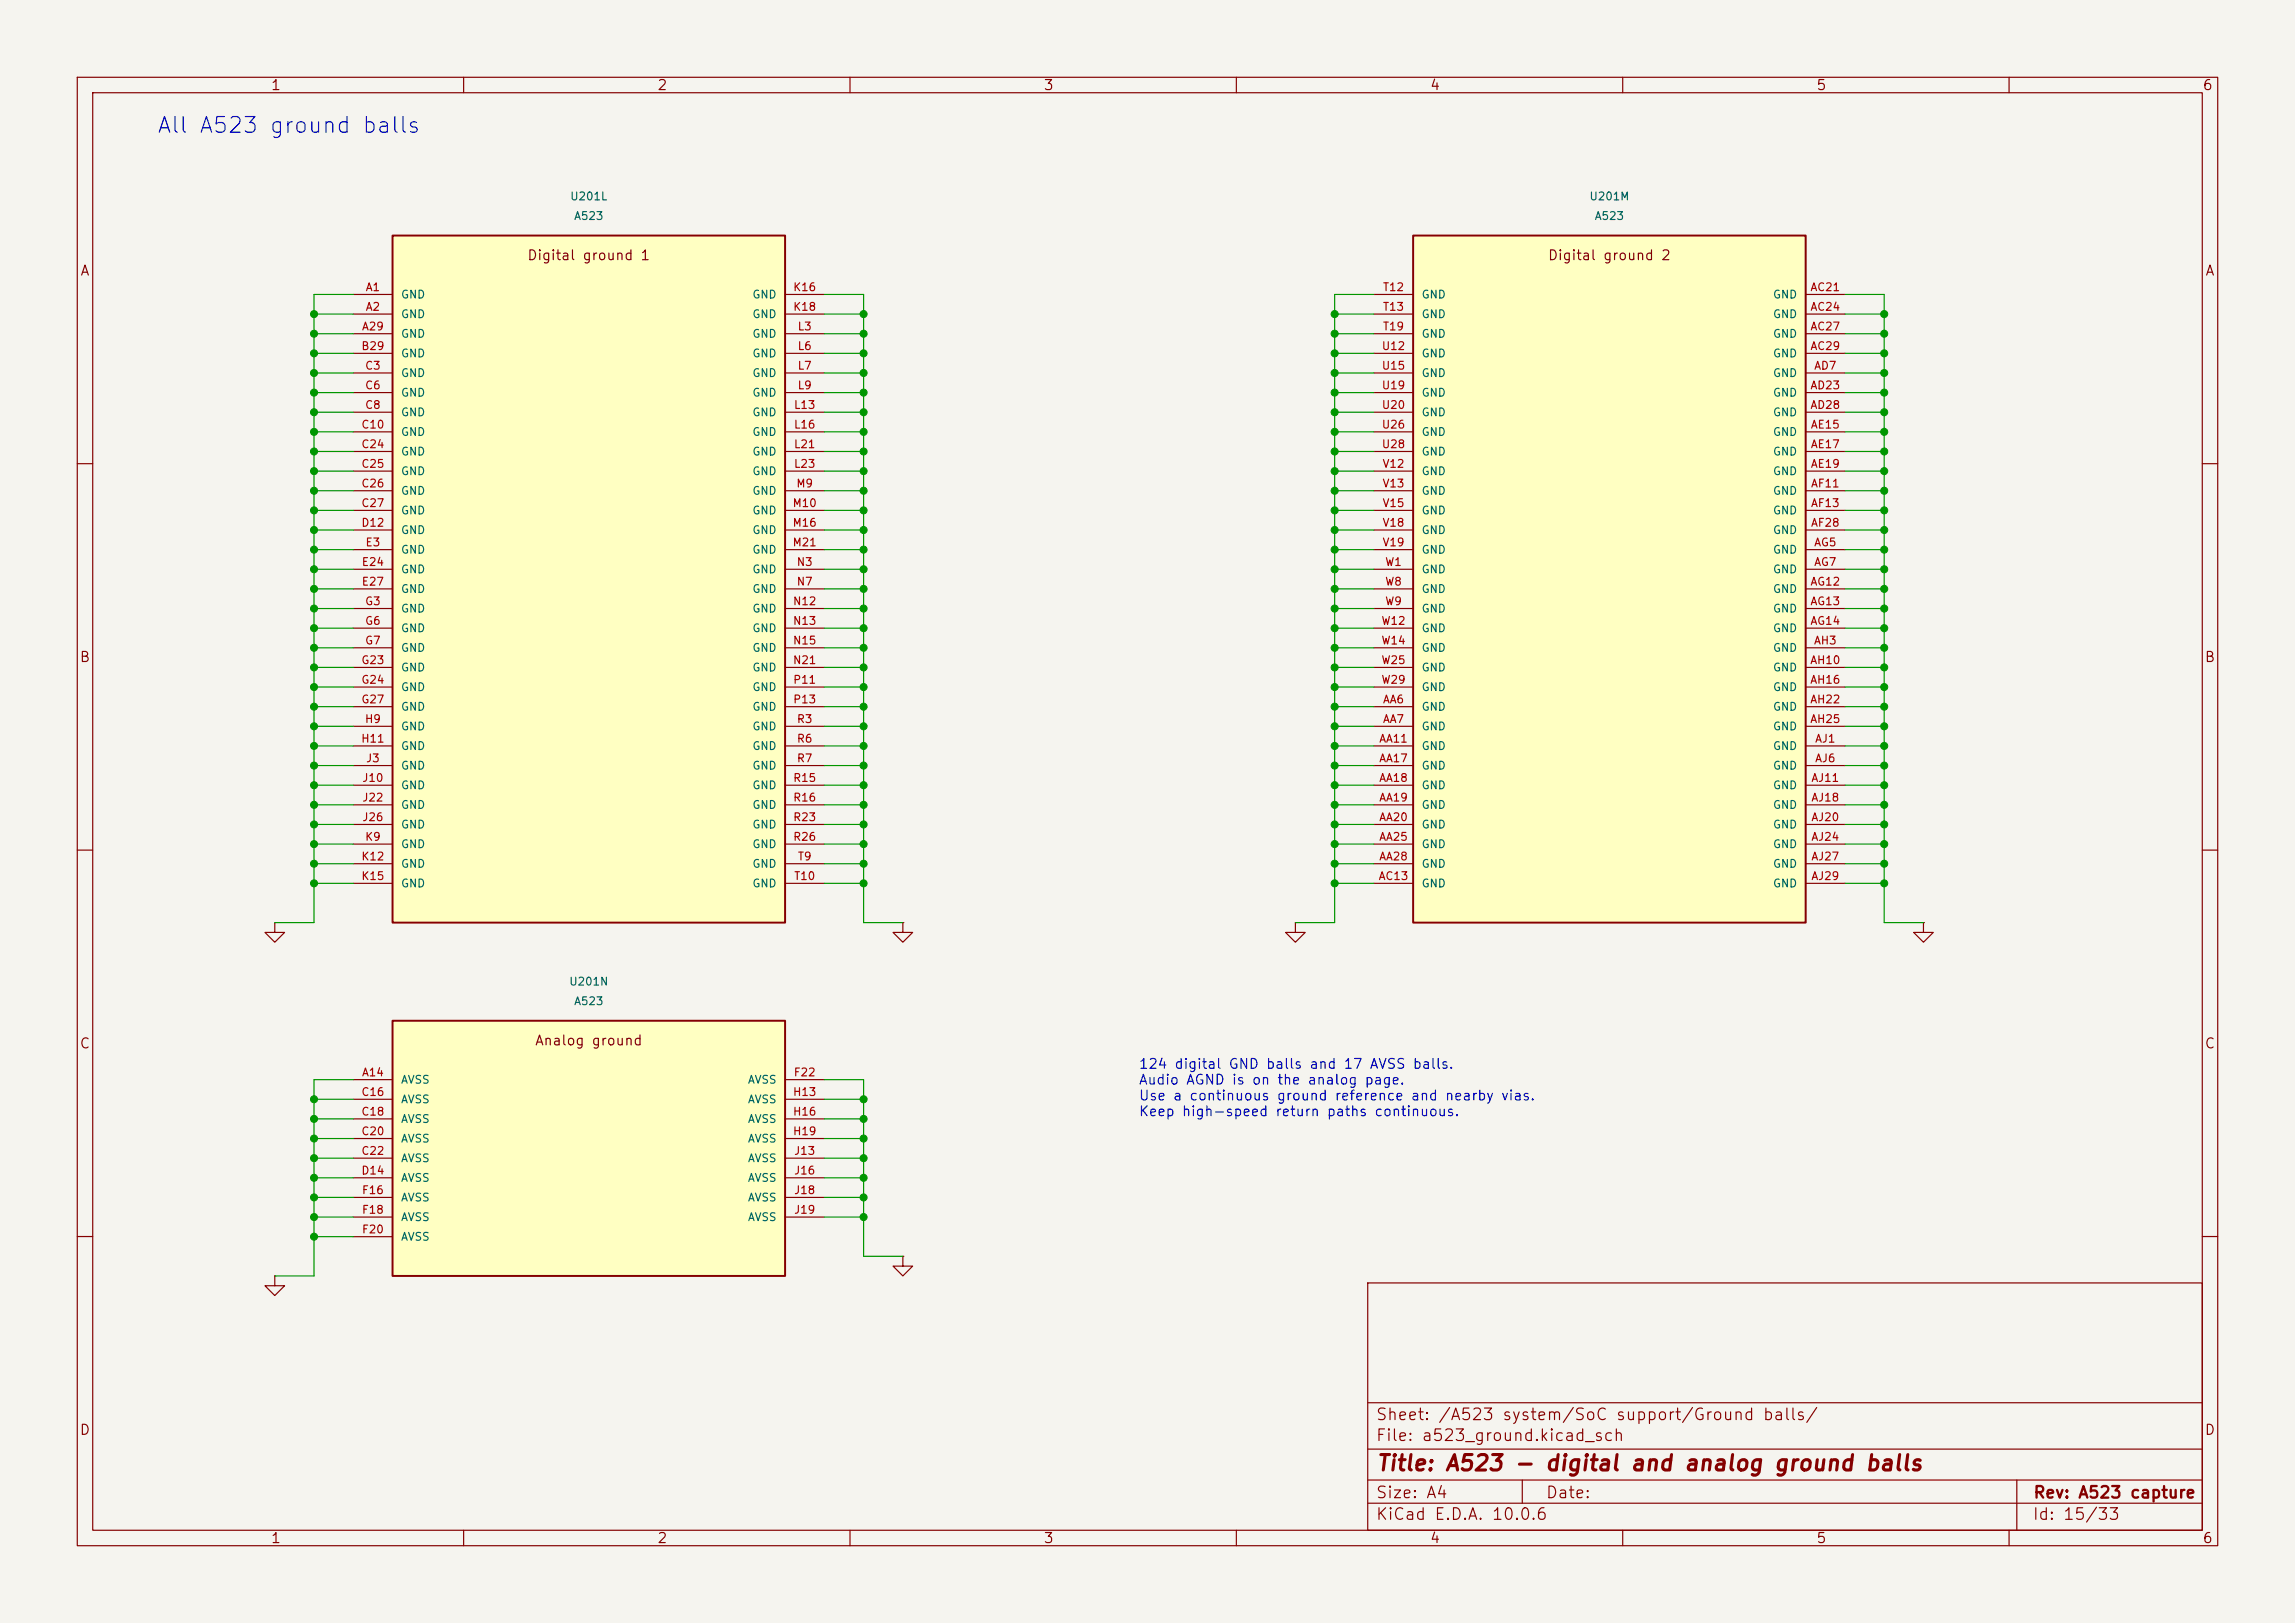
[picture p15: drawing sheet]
<svg xmlns="http://www.w3.org/2000/svg" width="297mm" height="210mm" viewBox="0 0 297 210" stroke-linecap="round" stroke-linejoin="round" font-family="sans-serif">
<defs><g id="words">
<text font-size="2" fill="#0000c2" x="20.2" y="17.7">All A523 ground balls</text>
<text font-size="2" fill="#840000" x="178" y="190.8">Title: A523 - digital and analog ground balls</text>
<g font-size="1.5" fill="#840000">
<text x="178" y="184.1">Sheet: /A523 system/SoC support/Ground balls/</text>
<text x="178" y="186.8">File: a523_ground.kicad_sch</text>
<text x="178" y="197">KiCad E.D.A. 10.0.6</text>
<text x="178" y="194.2">Size: A4</text>
<text x="200" y="194.2">Date:</text>
<text x="263" y="197">Id: 15/33</text>
<text x="263" y="194.2">Rev: A523 capture</text>
</g>
<g font-size="1.3" fill="#840000">
<text x="35" y="12">1</text>
<text x="85" y="12">2</text>
<text x="135" y="12">3</text>
<text x="185" y="12">4</text>
<text x="235" y="12">5</text>
<text x="285" y="12">6</text>
<text x="10.3" y="36">A</text>
<text x="68.2" y="34">Digital ground 1</text>
<text x="200.2" y="34">Digital ground 2</text>
<text x="285.3" y="36">A</text>
<text x="10.2" y="86">B</text>
<text x="285.2" y="86">B</text>
<text x="10.2" y="136">C</text>
<text x="69.1" y="135.6">Analog ground</text>
<text x="285.2" y="136">C</text>
<text x="10.2" y="186">D</text>
<text x="285.2" y="186">D</text>
<text x="35" y="200">1</text>
<text x="85" y="200">2</text>
<text x="135" y="200">3</text>
<text x="185" y="200">4</text>
<text x="235" y="200">5</text>
<text x="285" y="200">6</text>
</g>
<g font-size="1.3" fill="#0000c2">
<text x="147.3" y="138.6">124 digital GND balls and 17 AVSS balls.</text>
<text x="147.3" y="140.7">Audio AGND is on the analog page.</text>
<text x="147.3" y="142.7">Use a continuous ground reference and nearby vias.</text>
<text x="147.3" y="144.8">Keep high-speed return paths continuous.</text>
</g>
<g font-size="1" fill="#006464">
<text x="73.7" y="26.2">U201L</text>
<text x="74.2" y="28.7">A523</text>
<text x="205.6" y="26.2">U201M</text>
<text x="206.3" y="28.7">A523</text>
<text x="51.8" y="38.9">GND</text>
<text x="51.8" y="41.4">GND</text>
<text x="97.3" y="38.9">GND</text>
<text x="97.3" y="41.4">GND</text>
<text x="183.9" y="38.9">GND</text>
<text x="183.9" y="41.4">GND</text>
<text x="229.4" y="38.9">GND</text>
<text x="229.4" y="41.4">GND</text>
<text x="51.8" y="43.9">GND</text>
<text x="51.8" y="46.5">GND</text>
<text x="97.3" y="43.9">GND</text>
<text x="97.3" y="46.5">GND</text>
<text x="183.9" y="43.9">GND</text>
<text x="183.9" y="46.5">GND</text>
<text x="229.4" y="43.9">GND</text>
<text x="229.4" y="46.5">GND</text>
<text x="51.8" y="49">GND</text>
<text x="51.8" y="51.6">GND</text>
<text x="97.3" y="49">GND</text>
<text x="97.3" y="51.6">GND</text>
<text x="183.9" y="49">GND</text>
<text x="183.9" y="51.6">GND</text>
<text x="229.4" y="49">GND</text>
<text x="229.4" y="51.6">GND</text>
<text x="51.8" y="54.1">GND</text>
<text x="51.8" y="56.6">GND</text>
<text x="51.8" y="59.2">GND</text>
<text x="97.3" y="54.1">GND</text>
<text x="97.3" y="56.6">GND</text>
<text x="97.3" y="59.2">GND</text>
<text x="183.9" y="54.1">GND</text>
<text x="183.9" y="56.6">GND</text>
<text x="183.9" y="59.2">GND</text>
<text x="229.4" y="54.1">GND</text>
<text x="229.4" y="56.6">GND</text>
<text x="229.4" y="59.2">GND</text>
<text x="51.8" y="61.7">GND</text>
<text x="51.8" y="64.3">GND</text>
<text x="97.3" y="61.7">GND</text>
<text x="97.3" y="64.3">GND</text>
<text x="183.9" y="61.7">GND</text>
<text x="183.9" y="64.3">GND</text>
<text x="229.4" y="61.7">GND</text>
<text x="229.4" y="64.3">GND</text>
<text x="51.8" y="66.8">GND</text>
<text x="51.8" y="69.3">GND</text>
<text x="51.8" y="71.9">GND</text>
<text x="97.3" y="66.8">GND</text>
<text x="97.3" y="69.3">GND</text>
<text x="97.3" y="71.9">GND</text>
<text x="183.9" y="66.8">GND</text>
<text x="183.9" y="69.3">GND</text>
<text x="183.9" y="71.9">GND</text>
<text x="229.4" y="66.8">GND</text>
<text x="229.4" y="69.3">GND</text>
<text x="229.4" y="71.9">GND</text>
<text x="51.8" y="74.4">GND</text>
<text x="51.8" y="77">GND</text>
<text x="97.3" y="74.4">GND</text>
<text x="97.3" y="77">GND</text>
<text x="183.9" y="74.4">GND</text>
<text x="183.9" y="77">GND</text>
<text x="229.4" y="74.4">GND</text>
<text x="229.4" y="77">GND</text>
<text x="51.8" y="79.5">GND</text>
<text x="51.8" y="82">GND</text>
<text x="97.3" y="79.5">GND</text>
<text x="97.3" y="82">GND</text>
<text x="183.9" y="79.5">GND</text>
<text x="183.9" y="82">GND</text>
<text x="229.4" y="79.5">GND</text>
<text x="229.4" y="82">GND</text>
<text x="51.8" y="84.6">GND</text>
<text x="51.8" y="87.1">GND</text>
<text x="51.8" y="89.7">GND</text>
<text x="97.3" y="84.6">GND</text>
<text x="97.3" y="87.1">GND</text>
<text x="97.3" y="89.7">GND</text>
<text x="183.9" y="84.6">GND</text>
<text x="183.9" y="87.1">GND</text>
<text x="183.9" y="89.7">GND</text>
<text x="229.4" y="84.6">GND</text>
<text x="229.4" y="87.1">GND</text>
<text x="229.4" y="89.7">GND</text>
<text x="51.8" y="92.2">GND</text>
<text x="51.8" y="94.7">GND</text>
<text x="97.3" y="92.2">GND</text>
<text x="97.3" y="94.7">GND</text>
<text x="183.9" y="92.2">GND</text>
<text x="183.9" y="94.7">GND</text>
<text x="229.4" y="92.2">GND</text>
<text x="229.4" y="94.7">GND</text>
<text x="51.8" y="97.3">GND</text>
<text x="51.8" y="99.8">GND</text>
<text x="97.3" y="97.3">GND</text>
<text x="97.3" y="99.8">GND</text>
<text x="183.9" y="97.3">GND</text>
<text x="183.9" y="99.8">GND</text>
<text x="229.4" y="97.3">GND</text>
<text x="229.4" y="99.8">GND</text>
<text x="51.8" y="102.4">GND</text>
<text x="51.8" y="104.9">GND</text>
<text x="51.8" y="107.4">GND</text>
<text x="97.3" y="102.4">GND</text>
<text x="97.3" y="104.9">GND</text>
<text x="97.3" y="107.4">GND</text>
<text x="183.9" y="102.4">GND</text>
<text x="183.9" y="104.9">GND</text>
<text x="183.9" y="107.4">GND</text>
<text x="229.4" y="102.4">GND</text>
<text x="229.4" y="104.9">GND</text>
<text x="229.4" y="107.4">GND</text>
<text x="51.8" y="110">GND</text>
<text x="51.8" y="112.5">GND</text>
<text x="97.3" y="110">GND</text>
<text x="97.3" y="112.5">GND</text>
<text x="183.9" y="110">GND</text>
<text x="183.9" y="112.5">GND</text>
<text x="229.4" y="110">GND</text>
<text x="229.4" y="112.5">GND</text>
<text x="51.8" y="115.1">GND</text>
<text x="97.3" y="115.1">GND</text>
<text x="183.9" y="115.1">GND</text>
<text x="229.4" y="115.1">GND</text>
<text x="73.6" y="127.8">U201N</text>
<text x="74.2" y="130.3">A523</text>
<text x="51.8" y="140.5">AVSS</text>
<text x="51.8" y="143">AVSS</text>
<text x="96.7" y="140.5">AVSS</text>
<text x="96.7" y="143">AVSS</text>
<text x="51.8" y="145.5">AVSS</text>
<text x="51.8" y="148.1">AVSS</text>
<text x="96.7" y="145.5">AVSS</text>
<text x="96.7" y="148.1">AVSS</text>
<text x="51.8" y="150.6">AVSS</text>
<text x="51.8" y="153.2">AVSS</text>
<text x="51.8" y="155.7">AVSS</text>
<text x="96.7" y="150.6">AVSS</text>
<text x="96.7" y="153.2">AVSS</text>
<text x="96.7" y="155.7">AVSS</text>
<text x="51.8" y="158.2">AVSS</text>
<text x="51.8" y="160.8">AVSS</text>
<text x="96.7" y="158.2">AVSS</text>
</g>
<g font-size="1" fill="#a90000">
<text x="47.2" y="37.9">A1</text>
<text x="47.2" y="40.5">A2</text>
<text x="102.6" y="37.9">K16</text>
<text x="102.6" y="40.5">K18</text>
<text x="178.9" y="37.9">T12</text>
<text x="178.9" y="40.5">T13</text>
<text x="234.2" y="37.9">AC21</text>
<text x="234.2" y="40.5">AC24</text>
<text x="46.7" y="45.5">B29</text>
<text x="46.8" y="43">A29</text>
<text x="103.1" y="43">L3</text>
<text x="103.1" y="45.5">L6</text>
<text x="178.7" y="45.5">U12</text>
<text x="178.9" y="43">T19</text>
<text x="234.2" y="43">AC27</text>
<text x="234.2" y="45.5">AC29</text>
<text x="47.2" y="48.1">C3</text>
<text x="47.2" y="50.6">C6</text>
<text x="47.2" y="53.2">C8</text>
<text x="102.7" y="53.2">L13</text>
<text x="103.1" y="48.1">L7</text>
<text x="103.1" y="50.6">L9</text>
<text x="178.7" y="48.1">U15</text>
<text x="178.7" y="50.6">U19</text>
<text x="178.7" y="53.2">U20</text>
<text x="234.2" y="50.6">AD23</text>
<text x="234.2" y="53.2">AD28</text>
<text x="234.7" y="48.1">AD7</text>
<text x="46.7" y="55.7">C10</text>
<text x="46.7" y="58.2">C24</text>
<text x="102.7" y="55.7">L16</text>
<text x="102.7" y="58.2">L21</text>
<text x="178.7" y="55.7">U26</text>
<text x="178.7" y="58.2">U28</text>
<text x="234.3" y="55.7">AE15</text>
<text x="234.3" y="58.2">AE17</text>
<text x="46.7" y="60.8">C25</text>
<text x="46.7" y="63.3">C26</text>
<text x="46.7" y="65.9">C27</text>
<text x="102.5" y="65.9">M10</text>
<text x="102.7" y="60.8">L23</text>
<text x="103" y="63.3">M9</text>
<text x="178.8" y="60.8">V12</text>
<text x="178.8" y="63.3">V13</text>
<text x="178.8" y="65.9">V15</text>
<text x="234.3" y="60.8">AE19</text>
<text x="234.3" y="63.3">AF11</text>
<text x="234.3" y="65.9">AF13</text>
<text x="46.7" y="68.4">D12</text>
<text x="47.2" y="70.9">E3</text>
<text x="102.5" y="68.4">M16</text>
<text x="102.5" y="70.9">M21</text>
<text x="178.8" y="68.4">V18</text>
<text x="178.8" y="70.9">V19</text>
<text x="234.3" y="68.4">AF28</text>
<text x="234.7" y="70.9">AG5</text>
<text x="46.7" y="73.5">E24</text>
<text x="46.7" y="76">E27</text>
<text x="103" y="73.5">N3</text>
<text x="103" y="76">N7</text>
<text x="179.2" y="73.5">W1</text>
<text x="179.2" y="76">W8</text>
<text x="234.2" y="76">AG12</text>
<text x="234.7" y="73.5">AG7</text>
<text x="47.2" y="78.6">G3</text>
<text x="47.2" y="81.1">G6</text>
<text x="47.2" y="83.6">G7</text>
<text x="102.5" y="78.6">N12</text>
<text x="102.5" y="81.1">N13</text>
<text x="102.5" y="83.6">N15</text>
<text x="178.7" y="81.1">W12</text>
<text x="178.7" y="83.6">W14</text>
<text x="179.2" y="78.6">W9</text>
<text x="234.2" y="78.6">AG13</text>
<text x="234.2" y="81.1">AG14</text>
<text x="234.7" y="83.6">AH3</text>
<text x="46.7" y="86.2">G23</text>
<text x="46.7" y="88.7">G24</text>
<text x="102.5" y="86.2">N21</text>
<text x="102.6" y="88.7">P11</text>
<text x="178.7" y="86.2">W25</text>
<text x="178.7" y="88.7">W29</text>
<text x="234.2" y="86.2">AH10</text>
<text x="234.2" y="88.7">AH16</text>
<text x="46.7" y="91.3">G27</text>
<text x="47.1" y="93.8">H9</text>
<text x="102.6" y="91.3">P13</text>
<text x="103" y="93.8">R3</text>
<text x="178.9" y="91.3">AA6</text>
<text x="178.9" y="93.8">AA7</text>
<text x="234.2" y="91.3">AH22</text>
<text x="234.2" y="93.8">AH25</text>
<text x="46.7" y="96.3">H11</text>
<text x="46.8" y="101.4">J10</text>
<text x="47.3" y="98.9">J3</text>
<text x="102.6" y="101.4">R15</text>
<text x="103" y="96.3">R6</text>
<text x="103" y="98.9">R7</text>
<text x="178.4" y="96.3">AA11</text>
<text x="178.4" y="98.9">AA17</text>
<text x="178.4" y="101.4">AA18</text>
<text x="234.3" y="101.4">AJ11</text>
<text x="234.8" y="96.3">AJ1</text>
<text x="234.8" y="98.9">AJ6</text>
<text x="46.8" y="104">J22</text>
<text x="46.8" y="106.5">J26</text>
<text x="102.6" y="104">R16</text>
<text x="102.6" y="106.5">R23</text>
<text x="178.4" y="104">AA19</text>
<text x="178.4" y="106.5">AA20</text>
<text x="234.3" y="104">AJ18</text>
<text x="234.3" y="106.5">AJ20</text>
<text x="46.7" y="111.6">K12</text>
<text x="47.2" y="109">K9</text>
<text x="102.6" y="109">R26</text>
<text x="103.2" y="111.6">T9</text>
<text x="178.4" y="109">AA25</text>
<text x="178.4" y="111.6">AA28</text>
<text x="234.3" y="109">AJ24</text>
<text x="234.3" y="111.6">AJ27</text>
<text x="46.7" y="114.1">K15</text>
<text x="102.7" y="114.1">T10</text>
<text x="178.3" y="114.1">AC13</text>
<text x="234.3" y="114.1">AJ29</text>
<text x="46.7" y="142.1">C16</text>
<text x="46.8" y="139.5">A14</text>
<text x="102.5" y="142.1">H13</text>
<text x="102.6" y="139.5">F22</text>
<text x="46.7" y="144.6">C18</text>
<text x="46.7" y="147.1">C20</text>
<text x="46.7" y="149.7">C22</text>
<text x="102.5" y="144.6">H16</text>
<text x="102.5" y="147.1">H19</text>
<text x="102.7" y="149.7">J13</text>
<text x="46.7" y="152.2">D14</text>
<text x="46.8" y="154.8">F16</text>
<text x="102.7" y="152.2">J16</text>
<text x="102.7" y="154.8">J18</text>
<text x="46.8" y="157.3">F18</text>
<text x="46.8" y="159.8">F20</text>
<text x="102.7" y="157.3">J19</text>
</g>
</g></defs>
<path d="M0 0h297v210h-297z" fill="#f5f4ef" stroke="#f5f4ef" stroke-width=".13"/>
<g fill="none" stroke="#840000" stroke-width=".15">
<path d="M10 10h277v190h-277zM12 12h273v186h-273zM60 10v2M110 10v2M160 10v2M210 10v2M260 10v2M10 60h2M285 60h2M10 110h2M285 110h2M10 160h2"/>
<path d="M177 166h108v32h-108zM285 160h2M60 198v2M110 198v2M160 198v2M177 194.5h108M177 191.5h108M177 187.5h108M177 181.5h108M197 191.5v3M210 198v2M260 198v2"/>
<path d="M261 191.5v6.5"/>
</g>
<path d="M182.9 30.5h50.8v88.9h-50.8z" fill="#ffffc2"/>
<path d="M182.9 30.5h50.8v88.9h-50.8z" fill="none" stroke="#840000" stroke-width=".25"/>
<g fill="none" stroke="#840000" stroke-width=".15">
<path d="M177.8 38.1h5.1M233.7 38.1h5.1M177.8 40.6h5.1M177.8 43.2h5.1M177.8 45.7h5.1M177.8 48.3h5.1M177.8 50.8h5.1M177.8 53.3h5.1M177.8 55.9h5.1M177.8 58.4h5.1M233.7 40.6h5.1M233.7 43.2h5.1"/>
<path d="M233.7 45.7h5.1M233.7 48.3h5.1M233.7 50.8h5.1M233.7 53.3h5.1M233.7 55.9h5.1M233.7 58.4h5.1M177.8 61h5.1M177.8 63.5h5.1M177.8 66h5.1M177.8 68.6h5.1M177.8 71.1h5.1M177.8 73.7h5.1"/>
<path d="M177.8 76.2h5.1M177.8 78.7h5.1M233.7 61h5.1M233.7 63.5h5.1M233.7 66h5.1M233.7 68.6h5.1M233.7 71.1h5.1M233.7 73.7h5.1M233.7 76.2h5.1M233.7 78.7h5.1M177.8 91.4h5.1M177.8 94h5.1"/>
<path d="M177.8 96.5h5.1M177.8 99.1h5.1M177.8 81.3h5.1M177.8 83.8h5.1M177.8 86.4h5.1M177.8 88.9h5.1M233.7 91.4h5.1M233.7 94h5.1M233.7 96.5h5.1M233.7 99.1h5.1M233.7 81.3h5.1M233.7 83.8h5.1"/>
<path d="M233.7 86.4h5.1M233.7 88.9h5.1M177.8 101.6h5.1M177.8 104.1h5.1M177.8 106.7h5.1M177.8 109.2h5.1M177.8 111.8h5.1M177.8 114.3h5.1M233.7 101.6h5.1M233.7 104.1h5.1M233.7 106.7h5.1M233.7 109.2h5.1"/>
<path d="M233.7 111.8h5.1M233.7 114.3h5.1M116.8 162.6v1.2h1.3l-1.3 1.3-1.2-1.3h1.2M116.8 162.6h.1"/>
</g>
<path d="M50.8 132.1h50.8v33h-50.8z" fill="#ffffc2"/>
<path d="M50.8 132.1h50.8v33h-50.8z" fill="none" stroke="#840000" stroke-width=".25"/>
<g fill="none" stroke="#840000" stroke-width=".15">
<path d="M45.7 139.7h5.1M101.6 139.7h5.1M45.7 142.2h5.1M45.7 144.8h5.1M45.7 147.3h5.1M45.7 149.9h5.1M45.7 152.4h5.1M45.7 154.9h5.1M45.7 157.5h5.1M101.6 142.2h5.1M101.6 144.8h5.1M101.6 147.3h5.1"/>
<path d="M101.6 149.9h5.1M101.6 152.4h5.1M101.6 154.9h5.1M101.6 157.5h5.1M45.7 160h5.1"/>
</g>
<path d="M50.8 30.5h50.8v88.9h-50.8z" fill="#ffffc2"/>
<path d="M50.8 30.5h50.8v88.9h-50.8z" fill="none" stroke="#840000" stroke-width=".25"/>
<g fill="none" stroke="#840000" stroke-width=".15">
<path d="M45.7 38.1h5.1M101.6 38.1h5.1M45.7 40.6h5.1M45.7 43.2h5.1M45.7 45.7h5.1M45.7 48.3h5.1M45.7 50.8h5.1M45.7 53.3h5.1M45.7 55.9h5.1M45.7 58.4h5.1M101.6 40.6h5.1M101.6 43.2h5.1"/>
<path d="M101.6 45.7h5.1M101.6 48.3h5.1M101.6 50.8h5.1M101.6 53.3h5.1M101.6 55.9h5.1M101.6 58.4h5.1M45.7 61h5.1M45.7 63.5h5.1M45.7 66h5.1M45.7 68.6h5.1M45.7 71.1h5.1M45.7 73.7h5.1"/>
<path d="M45.7 76.2h5.1M45.7 78.7h5.1M101.6 61h5.1M101.6 63.5h5.1M101.6 66h5.1M101.6 68.6h5.1M101.6 71.1h5.1M101.6 73.7h5.1M101.6 76.2h5.1M101.6 78.7h5.1M45.7 81.3h5.1M45.7 83.8h5.1"/>
<path d="M45.7 86.4h5.1M45.7 88.9h5.1M45.7 91.4h5.1M45.7 94h5.1M45.7 96.5h5.1M45.7 99.1h5.1M101.6 81.3h5.1M101.6 83.8h5.1M101.6 86.4h5.1M101.6 88.9h5.1M101.6 91.4h5.1M101.6 94h5.1"/>
<path d="M101.6 96.5h5.1M101.6 99.1h5.1M35.6 119.4v1.3h1.2l-1.2 1.2-1.3-1.2h1.3M35.6 119.4h.1M45.7 101.6h5.1M45.7 104.1h5.1M45.7 106.7h5.1M45.7 109.2h5.1M45.7 111.8h5.1M45.7 114.3h5.1M101.6 101.6h5.1M101.6 104.1h5.1"/>
<path d="M101.6 106.7h5.1M101.6 109.2h5.1M101.6 111.8h5.1M101.6 114.3h5.1M116.8 119.4v1.3h1.3l-1.3 1.2-1.2-1.2h1.2M116.8 119.4h.1M167.6 119.4v1.3h1.3l-1.3 1.2-1.2-1.2h1.2M167.6 119.4h.1M248.9 119.4v1.3h1.3l-1.3 1.2-1.3-1.2h1.3M248.9 119.4h.1M35.6 165.1v1.3h1.2l-1.2 1.2-1.3-1.2h1.3M35.6 165.1h.1"/>
</g>
<g fill="none" stroke="#009600" stroke-width=".15">
<path d="M45.7 38.1h-5.1v81.3h-5M106.7 38.1h5.1v81.3h5M177.8 38.1h-5.1v81.3h-5.1M238.8 38.1h5v81.3h5.1M40.6 43.2h5.1M40.6 40.6h5.1M40.6 48.3h5.1M40.6 45.7h5.1M40.6 50.8h5.1M40.6 53.3h5.1M40.6 58.4h5.1M40.6 55.9h5.1"/>
<path d="M106.7 43.2h5.1M106.7 40.6h5.1M106.7 48.3h5.1M106.7 45.7h5.1M106.7 50.8h5.1M106.7 53.3h5.1M106.7 58.4h5.1M106.7 55.9h5.1M172.7 43.2h5.1M172.7 40.6h5.1M172.7 48.3h5.1M172.7 45.7h5.1"/>
<path d="M172.7 50.8h5.1M172.7 53.3h5.1M172.7 58.4h5.1M172.7 55.9h5.1M238.8 43.2h5M238.8 40.6h5M238.8 48.3h5M238.8 45.7h5M238.8 50.8h5M238.8 53.3h5M238.8 58.4h5M238.8 55.9h5"/>
<path d="M40.6 76.2h5.1M40.6 63.5h5.1M40.6 71.1h5.1M40.6 73.7h5.1M40.6 68.6h5.1M40.6 61h5.1M40.6 78.7h5.1M40.6 66h5.1M106.7 76.2h5.1M106.7 63.5h5.1M106.7 71.1h5.1M106.7 73.7h5.1"/>
<path d="M106.7 68.6h5.1M106.7 61h5.1M106.7 78.7h5.1M106.7 66h5.1M172.7 76.2h5.1M172.7 63.5h5.1M172.7 71.1h5.1M172.7 73.7h5.1M172.7 68.6h5.1M172.7 61h5.1M172.7 78.7h5.1M172.7 66h5.1"/>
<path d="M238.8 76.2h5M238.8 63.5h5M238.8 71.1h5M238.8 73.7h5M238.8 68.6h5M238.8 61h5M238.8 78.7h5M238.8 66h5M40.6 83.8h5.1M40.6 81.3h5.1M40.6 86.4h5.1M40.6 88.9h5.1"/>
<path d="M40.6 91.4h5.1M40.6 99.1h5.1M40.6 96.5h5.1M40.6 94h5.1M106.7 83.8h5.1M106.7 81.3h5.1M106.7 86.4h5.1M106.7 88.9h5.1M106.7 91.4h5.1M106.7 99.1h5.1M106.7 96.5h5.1M106.7 94h5.1"/>
<path d="M172.7 83.8h5.1M172.7 81.3h5.1M172.7 86.4h5.1M172.7 88.9h5.1M172.7 91.4h5.1M172.7 99.1h5.1M172.7 96.5h5.1M172.7 94h5.1M238.8 83.8h5M238.8 81.3h5M238.8 86.4h5M238.8 88.9h5"/>
<path d="M238.8 91.4h5M238.8 99.1h5M238.8 96.5h5M238.8 94h5M40.6 101.6h5.1M40.6 114.3h5.1M40.6 111.8h5.1M40.6 109.2h5.1M40.6 106.7h5.1M40.6 104.1h5.1M106.7 101.6h5.1M106.7 114.3h5.1"/>
<path d="M106.7 111.8h5.1M106.7 109.2h5.1M106.7 106.7h5.1M106.7 104.1h5.1M172.7 101.6h5.1M172.7 114.3h5.1M172.7 111.8h5.1M172.7 109.2h5.1M172.7 106.7h5.1M172.7 104.1h5.1M238.8 101.6h5M238.8 114.3h5"/>
<path d="M238.8 111.8h5M238.8 109.2h5M238.8 106.7h5M238.8 104.1h5M45.7 139.7h-5.1v25.4h-5M106.7 139.7h5.1v22.9h5M40.6 157.5h5.1M40.6 152.4h5.1M40.6 149.9h5.1M40.6 144.8h5.1M40.6 147.3h5.1M40.6 142.2h5.1"/>
<path d="M40.6 154.9h5.1M106.7 157.5h5.1M106.7 152.4h5.1M106.7 149.9h5.1M106.7 144.8h5.1M106.7 147.3h5.1M106.7 142.2h5.1M106.7 154.9h5.1M40.6 160h5.1"/>
</g>
<g fill="#009600" stroke="#009600" stroke-width=".13">
<circle cx="40.6" cy="45.7" r=".46"/>
<circle cx="40.6" cy="43.2" r=".46"/>
<circle cx="40.6" cy="40.6" r=".46"/>
<circle cx="40.6" cy="86.4" r=".46"/>
<circle cx="40.6" cy="81.3" r=".46"/>
<circle cx="40.6" cy="78.7" r=".46"/>
<circle cx="40.6" cy="76.2" r=".46"/>
<circle cx="40.6" cy="83.8" r=".46"/>
<circle cx="40.6" cy="48.3" r=".46"/>
<circle cx="40.6" cy="50.8" r=".46"/>
<circle cx="40.6" cy="61" r=".46"/>
<circle cx="40.6" cy="66" r=".46"/>
<circle cx="40.6" cy="63.5" r=".46"/>
<circle cx="40.6" cy="71.1" r=".46"/>
<circle cx="40.6" cy="73.7" r=".46"/>
<circle cx="40.6" cy="68.6" r=".46"/>
<circle cx="40.6" cy="58.4" r=".46"/>
<circle cx="40.6" cy="53.3" r=".46"/>
<circle cx="40.6" cy="55.9" r=".46"/>
<circle cx="172.7" cy="111.8" r=".46"/>
<circle cx="172.7" cy="114.3" r=".46"/>
<circle cx="172.7" cy="109.2" r=".46"/>
<circle cx="172.7" cy="106.7" r=".46"/>
<circle cx="172.7" cy="104.1" r=".46"/>
<circle cx="172.7" cy="40.6" r=".46"/>
<circle cx="172.7" cy="43.2" r=".46"/>
<circle cx="172.7" cy="48.3" r=".46"/>
<circle cx="172.7" cy="55.9" r=".46"/>
<circle cx="172.7" cy="50.8" r=".46"/>
<circle cx="172.7" cy="53.3" r=".46"/>
<circle cx="172.7" cy="45.7" r=".46"/>
<circle cx="172.7" cy="71.1" r=".46"/>
<circle cx="172.7" cy="66" r=".46"/>
<circle cx="172.7" cy="68.6" r=".46"/>
<circle cx="172.7" cy="78.7" r=".46"/>
<circle cx="172.7" cy="94" r=".46"/>
<circle cx="172.7" cy="76.2" r=".46"/>
<circle cx="172.7" cy="58.4" r=".46"/>
<circle cx="172.7" cy="81.3" r=".46"/>
<circle cx="172.7" cy="73.7" r=".46"/>
<circle cx="172.7" cy="61" r=".46"/>
<circle cx="172.7" cy="63.5" r=".46"/>
<circle cx="172.7" cy="99.1" r=".46"/>
<circle cx="172.7" cy="88.9" r=".46"/>
<circle cx="172.7" cy="83.8" r=".46"/>
<circle cx="172.7" cy="86.4" r=".46"/>
<circle cx="172.7" cy="91.4" r=".46"/>
<circle cx="172.7" cy="101.6" r=".46"/>
<circle cx="172.7" cy="96.5" r=".46"/>
<circle cx="111.8" cy="91.4" r=".46"/>
<circle cx="111.8" cy="53.3" r=".46"/>
<circle cx="111.8" cy="78.7" r=".46"/>
<circle cx="111.8" cy="73.7" r=".46"/>
<circle cx="40.6" cy="94" r=".46"/>
<circle cx="40.6" cy="96.5" r=".46"/>
<circle cx="40.6" cy="91.4" r=".46"/>
<circle cx="111.8" cy="94" r=".46"/>
<circle cx="111.8" cy="106.7" r=".46"/>
<circle cx="111.8" cy="104.1" r=".46"/>
<circle cx="40.6" cy="104.1" r=".46"/>
<circle cx="40.6" cy="109.2" r=".46"/>
<circle cx="40.6" cy="106.7" r=".46"/>
<circle cx="40.6" cy="88.9" r=".46"/>
<circle cx="111.8" cy="109.2" r=".46"/>
<circle cx="111.8" cy="111.8" r=".46"/>
<circle cx="111.8" cy="114.3" r=".46"/>
<circle cx="40.6" cy="99.1" r=".46"/>
<circle cx="40.6" cy="101.6" r=".46"/>
<circle cx="40.6" cy="114.3" r=".46"/>
<circle cx="40.6" cy="111.8" r=".46"/>
<circle cx="243.8" cy="86.4" r=".46"/>
<circle cx="243.8" cy="78.7" r=".46"/>
<circle cx="243.8" cy="83.8" r=".46"/>
<circle cx="243.8" cy="81.3" r=".46"/>
<circle cx="243.8" cy="66" r=".46"/>
<circle cx="243.8" cy="58.4" r=".46"/>
<circle cx="243.8" cy="61" r=".46"/>
<circle cx="243.8" cy="63.5" r=".46"/>
<circle cx="243.8" cy="55.9" r=".46"/>
<circle cx="243.8" cy="94" r=".46"/>
<circle cx="243.8" cy="88.9" r=".46"/>
<circle cx="243.8" cy="91.4" r=".46"/>
<circle cx="243.8" cy="99.1" r=".46"/>
<circle cx="243.8" cy="96.5" r=".46"/>
<circle cx="243.8" cy="40.6" r=".46"/>
<circle cx="243.8" cy="43.2" r=".46"/>
<circle cx="243.8" cy="53.3" r=".46"/>
<circle cx="243.8" cy="71.1" r=".46"/>
<circle cx="243.8" cy="76.2" r=".46"/>
<circle cx="243.8" cy="73.7" r=".46"/>
<circle cx="243.8" cy="68.6" r=".46"/>
<circle cx="243.8" cy="50.8" r=".46"/>
<circle cx="243.8" cy="48.3" r=".46"/>
<circle cx="243.8" cy="45.7" r=".46"/>
<circle cx="111.8" cy="101.6" r=".46"/>
<circle cx="111.8" cy="96.5" r=".46"/>
<circle cx="111.8" cy="99.1" r=".46"/>
<circle cx="111.8" cy="50.8" r=".46"/>
<circle cx="111.8" cy="45.7" r=".46"/>
<circle cx="111.8" cy="48.3" r=".46"/>
<circle cx="111.8" cy="55.9" r=".46"/>
<circle cx="111.8" cy="63.5" r=".46"/>
<circle cx="111.8" cy="58.4" r=".46"/>
<circle cx="111.8" cy="61" r=".46"/>
<circle cx="111.8" cy="76.2" r=".46"/>
<circle cx="111.8" cy="81.3" r=".46"/>
<circle cx="111.8" cy="66" r=".46"/>
<circle cx="111.8" cy="71.1" r=".46"/>
<circle cx="111.8" cy="68.6" r=".46"/>
<circle cx="111.8" cy="86.4" r=".46"/>
<circle cx="111.8" cy="88.9" r=".46"/>
<circle cx="111.8" cy="83.8" r=".46"/>
<circle cx="111.8" cy="43.2" r=".46"/>
<circle cx="111.8" cy="40.6" r=".46"/>
<circle cx="111.8" cy="157.5" r=".46"/>
<circle cx="111.8" cy="154.9" r=".46"/>
<circle cx="40.6" cy="149.9" r=".46"/>
<circle cx="40.6" cy="147.3" r=".46"/>
<circle cx="40.6" cy="152.4" r=".46"/>
<circle cx="40.6" cy="154.9" r=".46"/>
<circle cx="111.8" cy="149.9" r=".46"/>
<circle cx="111.8" cy="152.4" r=".46"/>
<circle cx="111.8" cy="147.3" r=".46"/>
<circle cx="111.8" cy="144.8" r=".46"/>
<circle cx="40.6" cy="142.2" r=".46"/>
<circle cx="40.6" cy="144.8" r=".46"/>
<circle cx="111.8" cy="142.2" r=".46"/>
<circle cx="40.6" cy="157.5" r=".46"/>
<circle cx="40.6" cy="160" r=".46"/>
<circle cx="243.8" cy="114.3" r=".46"/>
<circle cx="243.8" cy="109.2" r=".46"/>
<circle cx="243.8" cy="111.8" r=".46"/>
<circle cx="243.8" cy="101.6" r=".46"/>
<circle cx="243.8" cy="104.1" r=".46"/>
<circle cx="243.8" cy="106.7" r=".46"/>
</g>
<use href="#words"/>
</svg>
